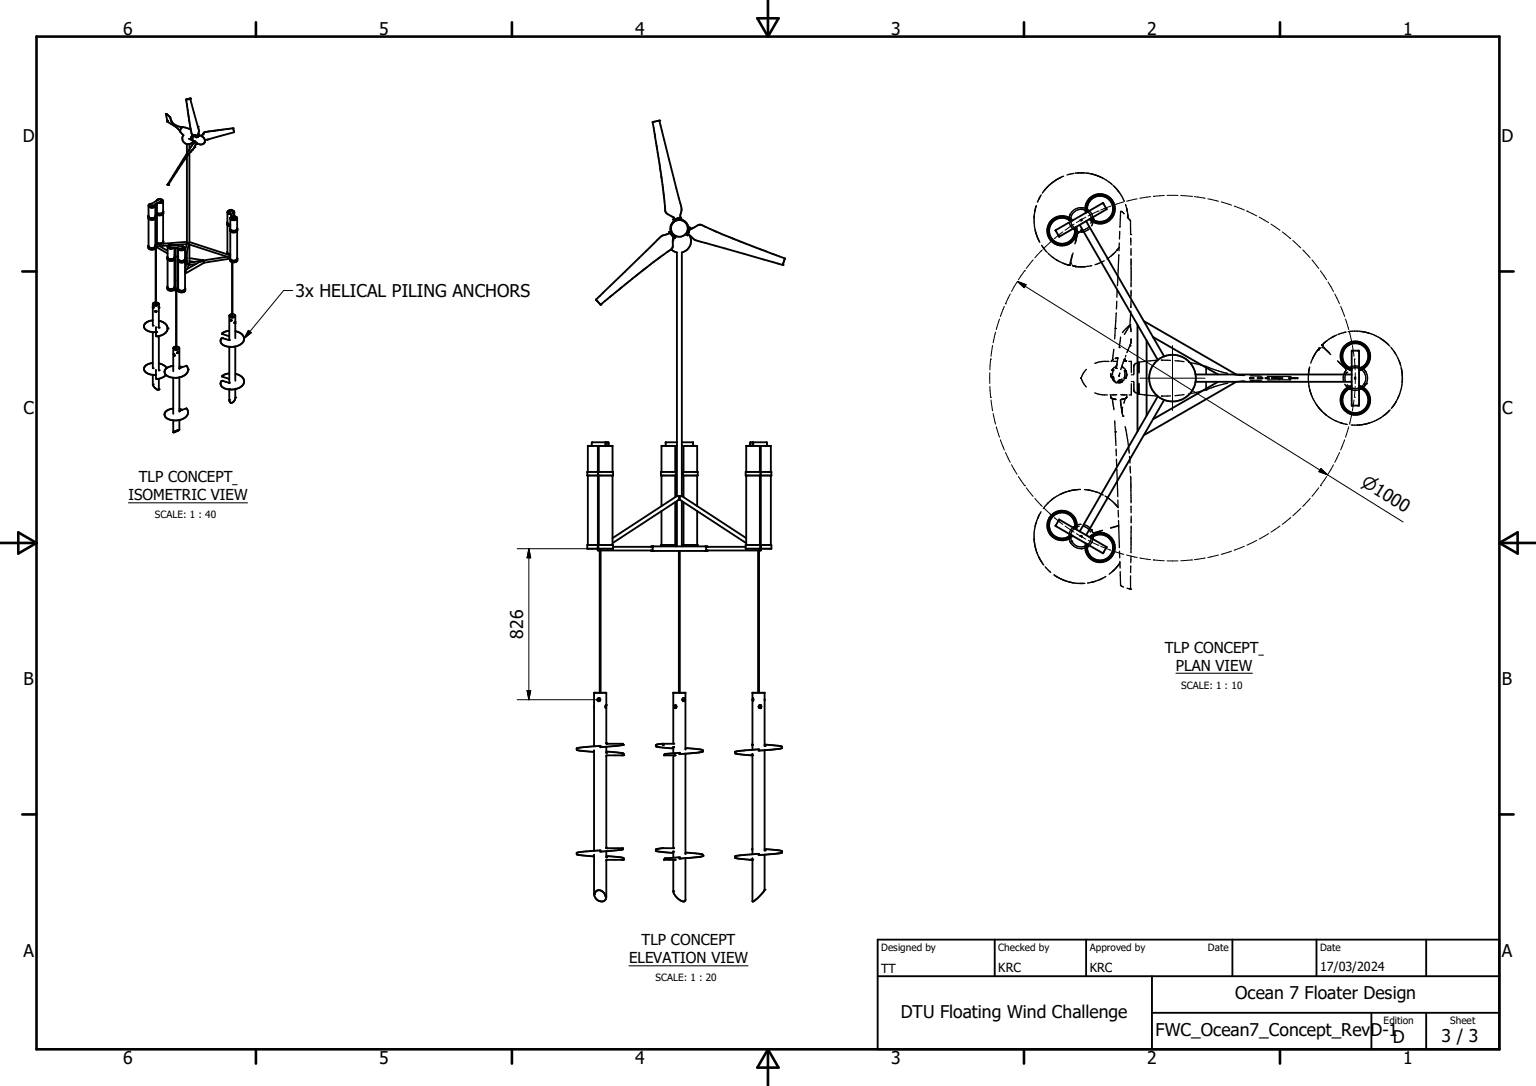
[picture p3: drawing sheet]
<svg xmlns="http://www.w3.org/2000/svg" width="420mm" height="297mm" viewBox="0 0 420 297" stroke-linecap="round" stroke-linejoin="round" font-family="sans-serif">
<defs><g id="words">
<g font-size="4.8">
<text x="33.7" y="9.6">6</text>
<text x="103.7" y="9.6">5</text>
<text x="173.7" y="9.6">4</text>
<text x="243.7" y="9.6">3</text>
<text x="313.6" y="9.6">2</text>
<text x="383.6" y="9.6">1</text>
<text x="6.2" y="38.9">D</text>
<text x="410.5" y="38.9">D</text>
<text x="80.8" y="81.2">3x HELICAL PILING ANCHORS</text>
<text x="6.4" y="113.1">C</text>
<text x="410.7" y="113.1">C</text>
<text x="143" y="174.6" transform="rotate(-90 143 174.6)">826</text>
<text x="6.4" y="187.4">B</text>
<text x="410.7" y="187.4">B</text>
<text x="6.4" y="261.6">A</text>
<text x="410.6" y="261.6">A</text>
<text x="337.7" y="273.3">Ocean 7 Floater Design</text>
<text x="246.3" y="278.3">DTU Floating Wind Challenge</text>
<text x="316" y="283.3">FWC_Ocean7_Concept_RevD-1</text>
<text x="380.8" y="285.2">D</text>
<text x="394.2" y="284.9">3 / 3</text>
<text x="33.7" y="290.9">6</text>
<text x="103.7" y="290.9">5</text>
<text x="173.7" y="290.9">4</text>
<text x="243.7" y="290.9">3</text>
<text x="313.6" y="290.9">2</text>
<text x="383.6" y="290.9">1</text>
</g>
<text font-size="4.6" x="372" y="132.7" transform="rotate(32 372 132.7)">n1000</text>
<g font-size="4.1">
<text x="37.9" y="131.9">TLP CONCEPT</text>
<text x="35.1" y="136.9">ISOMETRIC VIEW</text>
<text x="318.5" y="178.5">TLP CONCEPT</text>
<text x="321.5" y="183.4">PLAN VIEW</text>
<text x="172" y="263.4">ELEVATION VIEW</text>
<text x="175.4" y="258.5">TLP CONCEPT</text>
</g>
<g font-size="3.4">
<text x="241" y="266">TT</text>
<text x="273" y="265.9">KRC</text>
<text x="298" y="265.9">KRC</text>
<text x="361" y="265.4">17/03/2024</text>
</g>
<g font-size="2.7">
<text x="42.4" y="141.8">SCALE: 1 : 40</text>
<text x="323" y="188.4">SCALE: 1 : 10</text>
<text x="241" y="260.1">Designed by</text>
<text x="273" y="260.1">Checked by</text>
<text x="298" y="260.1">Approved by</text>
<text x="330.3" y="260">Date</text>
<text x="361" y="260">Date</text>
<text x="179.2" y="268.4">SCALE: 1 : 20</text>
<text x="378.3" y="280.1">Edition</text>
<text x="396.5" y="280.1">Sheet</text>
</g>
</g></defs>
<g fill="none" stroke="#000" stroke-width=".51">
<path d="M45.4 31.1l.3 2M45.5 31.2l1 .8M45.5 31.1l-.1 .1M45.5 31.1l1 1.1M45.7 33.2v.1M45.7 33.3a7 7 0 0 1 3.6 2.8M45.7 33.1v.1M45.7 33.1h.1M46.5 32l.1 .2M46.5 32.2l.3 .9M46.6 32.2l.6 1.5M47 33.3l.2 .3"/>
<path d="M47.2 33.6l.5 .5M47.6 34.1l.1 .1M47.6 34.1l1.2 .5 1.3 .2M47.7 34.1h.1M49.3 36.1l.9 .9M50.1 36.9a1.59 1.59 0 0 0 .5 2.3 1.59 1.59 0 0 0 2.3-.6M51 27.2l1.3 8.8a.87 .87 0 0 0 1 1M51 27.2h-.1M51.1 39.4v2.6M51.6 37.9l1 .5M51.8 39.4v1.5M52 27l-1 .2"/>
<path d="M52 27l2.1 7.7a2.99 2.99 0 0 1 .2 2.3M52.1 35.4l-1.5-.5a1 1 0 0 0-1.4 1l.1 .2M52.7 36.9a.91 .91 0 0 0 0 1.5M52.7 38.4l.2 .2M52.9 38.6h.1M52.9 38.8v.1M52.9 38.8l.1-.2h.3l.5 .5M52.9 38.8l.2 .1M52.9 38.9h.1M52.9 38.9h.2M53 38.9l-7.2 11.6M53 38.9h.1"/>
<path d="M53 38.9l.1 .1M53.1 38.9l.1 .1M53.1 38.9v.1M53.1 36.9l-.4 .7v.8M53.1 39h.1M53.1 39l.2 .1M53.2 39l.1 .1M53.2 39l.3 .2M53.2 40h.1M53.3 40l-.1 .3a40.1 40.1 0 0 0-5.7 7.9l-1.6 2.3M53.3 37v.1M53.3 37.1l.1 .1"/>
<path d="M53.3 37.1a.55 .55 0 0 0 .7 .4 .55 .55 0 0 0 .4-.7l-.3 .5h-.7M53.3 37.1h.1M53.3 37l.1 .1M53.3 39.1l.2 .1M53.3 39.1l.3 .2M53.4 37.2v.1M53.4 37.2l.1 .1M53.4 37.1h.1M53.5 37.2h.1M53.5 37.2h-.1M53.5 37.3h.1M53.5 39.2h.1"/>
<path d="M53.5 37.2h.4M53.5 39.2l.1 .1M53.6 39.3h.1M53.6 39.2l.2 .1M53.7 39.3v.1M53.7 39.3h.1M53.7 39.3l-.4 .7M53.7 39.3l.1 .1M53.7 39.4h.1M53.8 39.4h.1M53.9 37.3h.1M53.9 39.2l-.1 .2"/>
<path d="M54.3 36.7l.1 .1M54.3 37l-.4 .2M54.3 37h.1M54.4 37l-.6 .3M54.4 36.8v.2M54.4 36.8l1.3 .8 .3 .7M55.2 37.1l.3-.5a2.07 2.07 0 0 1 2.2-.7l6-.8 .3 1-8 2.3M55.2 37.1v.1M55.5 36.8l-.3 .3M56 38.3a1.2 1.2 0 0 1-.8 1.3 1.2 1.2 0 0 1-1.4-.5M40.5 59.2a1.21 1.21 0 0 0 2 0M40.6 58.9l-.1 .2a1.01 1.01 0 0 0 1 1 1.01 1.01 0 0 0 1-1v-.2"/>
<path d="M40.6 59.8v7.5l.6 .5M40.6 56.2l.2 .4 .7 .2M40.9 55.9l-.3 .3M41.1 55.9v.4M41.1 56.3l.3 .2M41.1 55.9h.1M41.1 56.3l.3 .1M41.1 55.9l.3 .2M41.4 56.5h.1M41.4 56.1v.3M41.4 56.1h.1M41.4 55.7l-.6 .2a.51 .51 0 0 0 0 .6 .51 .51 0 0 0 .6 .2l.9-.1"/>
<path d="M41.5 56.4l-.1 .1M41.5 55.7l-.5 .1M42.2 56.6l-.6 .1M42.3 56l.1 .2M42.3 56.5l.1-.2-.2 .3M42.3 55.9l.2 .3M42.5 56.2v2.9a1.07 1.07 0 0 1-1.9 0v-2.9M42.5 59.8v7.5l-.3 .4-.3 .1M42.6 55.8h.1M42.8 54.8l-.1 .2M42.8 54.8v.1M42.9 55.6l-.3 .2"/>
<path d="M42.9 55.7l-.2 .1M42.9 55.6v11.2M42.9 58.3l.4 .1M43 54.6l-.1 .1M43 54.6l-.2 .2M43.2 55.5h.2M43.2 55.4l.2 .1M43.4 55.5h.7l.5-.4-.4 .3-.6 .1M43.6 54.5l-.6 .1M44 54.5l.1 .1M44 54.5l-.2-.1-2.7 1.5M44 54.5l.5 .3"/>
<path d="M44.1 54.6v.3l-2.7 1.6M44.1 54.6l.4 .2M44.5 54.8l.1 3.2-.4 .4h-.7M44.6 57.7a.95 .95 0 0 1-.6 .8 .95 .95 0 0 1-1.1-.3M44.6 58.5v7.6l-.3 .3-.3 .2M44.7 57.9a1.05 1.05 0 0 1-.6 1 1.05 1.05 0 0 1-1.2-.2M45.8 50.5h.1M45.9 50.5h.1M51.1 42.8v23.8M51.8 41.9l-.1 25M62.2 58.1l.1 .2 .6 .2M62.2 58.1l.7 .4"/>
<path d="M62.4 57.7l-.2 .2 .1 3.3M62.4 57.7l-.2 .4M62.8 57.5l1 2.4M62.8 57.6l-.4 .1M62.8 57.5l-.4 .2M62.8 57.5h.1M62.8 57.5l.5-.1 .9 2.1M62.9 58.5h.2M62.9 58.5l.2 .1M63 59.7v.1M63 59.7v2.9a1.09 1.09 0 0 0 1.8 0v-2.9M63 59.5v.2"/>
<path d="M63 59.8l.1 .1M63 59.5v.3M63.1 59.9l.3 .2M63.2 58.8l.1 .2M63.2 58.8v.5M63.2 58.8h.1M63.3 59.3l-.3 .2M63.3 57.5h.2M63.3 57.5l.2 .1M63.4 59.2l-.1 .1M63.5 59.3h-.2M63.5 57.6h.2"/>
<path d="M63.7 57.6l.3 .2M63.8 59.5v.1M63.8 59.6h.1M63.8 59.6v.3M63.8 59.9h.1M64 57.8l-.3 .6M64 57.8l.1 1.3 .6 .3M64.1 58.1l-.4 .3M64.1 59.2l.5 .2M64.2 59.8l-.4 .1M64.2 59.5l-.4 .1M64.2 59.5h-.4"/>
<path d="M64.2 59.5h.1M64.2 59.8h.1M64.2 59.5v.3M64.2 59.8v.1M64.6 59.4l.2 .4M64.7 59.4l.1 .4M64.8 59.8l-.8 .4M64.8 59.8l-.7 .4M184.2 59.6l.2 .3M184.2 59.6h.1M184.4 59.9l-.3 .1M184.5 59.9l-.4 .1"/>
<path d="M184.5 59.9h-.1M185.2 59.8l-.7 .1M185.9 59.6l-1.4 .3M186 59.6h.3M186 59.6v-.7a4.3 4.3 0 0 0 0-3.3l-5.7-22.6-1.9 .4 1.9 11.4 1.5 11.5a2.24 2.24 0 0 0 1.8 2.9l.6 .4M186 59.6l-.4 .1M186.3 59.6h-.3M186.3 59.6l.1 .7M296.9 58.2a4 4 0 0 1 4.2-5.1 4 4 0 0 1 3.4 5.8 4 4 0 0 1-6.6 1M297.2 58.1a3.8 3.8 0 0 1 3.9-4.7 3.8 3.8 0 0 1 3.1 5.2 3.8 3.8 0 0 1-6 1.2M297.4 58a3.5 3.5 0 0 1 3.7-4.4 3.5 3.5 0 0 1 2.9 5 3.5 3.5 0 0 1-5.7 1.1M301.6 55.5l-13 7.5"/>
<path d="M301.6 55.5h.1M301.6 55.5l1 1.7M302.6 57.2l-13 7.5-1-1.7M302.6 57.2h.1M40.5 67.4a1.35 1.35 0 0 0 2 .1M40.6 67.1l-.1 .1a1.07 1.07 0 0 0 .8 1.1 1.07 1.07 0 0 0 1.2-.5M41.3 67.9h.5M42.5 67.8v15.8M42.5 67.4l3.3 1.9M42.5 67.4v.1M42.6 67.1l-.1 .7M42.6 67.1l.5 .3 2.9-.3"/>
<path d="M42.6 67v.1M42.6 67h.1M42.7 67.5v16.1M42.7 66.9l-.1 .1M42.9 66.8l-.2 .1M42.9 66.8h.1M42.9 66.5l.9 .2M43.6 67.3l2.2 1.3M44.6 65.9a.71 .71 0 0 1-.3 .7 .71 .71 0 0 1-.8 0l-.6-.2M44.7 66.1l-.1 .6M45.7 70.4a1.23 1.23 0 0 0 2.1 0M45.8 70.2l-.1 .1a1.09 1.09 0 0 0 .8 1.1 1.09 1.09 0 0 0 1.3-.5v-.5"/>
<path d="M45.8 78.3a1.04 1.04 0 0 0 .6 1.3 1.04 1.04 0 0 0 1.4-.5v-.6M45.8 67.5v2.9a1.06 1.06 0 0 0 1.9 0v-2.7M45.8 71v7.5l.3 .4 .8 .2M45.8 67.5a1.16 1.16 0 0 0 1.7 .3M45.9 67.2l-.1 .3M45.9 67.3a.79 .79 0 0 0 .5 .7 .79 .79 0 0 0 .8-.1l.2-.1M46.1 67.2l-.2 .1M46.3 67.2v.3M46.4 67.1l-.1 .1M46.4 67l-.3 .2M46.4 67l-.3 .1M46.4 66.9v.2"/>
<path d="M46.4 66.9l3.7 .6M46.7 66.9h.2M46.9 67h.2M46.9 66.9l.2 .1M47.6 67.7l-.2 .1M47.7 69.7l.2 .1M47.7 70.2l.1 .2M47.7 71v7.5a1.14 1.14 0 0 1-2 .1M47.7 78.3l-.1 .6-.6 .2M47.8 70.4l.1 .1M47.9 79.1v.3M47.9 79.4v.1"/>
<path d="M47.9 67.8v11.3M47.9 79.1h.1M47.9 79.5h.4M47.9 79.4l.4 .1M48 79.1h-.1M48 67.8h-.1M48 79.1h.3M48.1 79.2v.2M48.1 79.5v16.2M48.2 79.1l-.1 .1M48.2 79.2l.1 .2M48.3 79.5v16.2"/>
<path d="M48.3 79.5h.1M48.3 79.1h.1M48.3 79.1v.1M48.3 67.8h.1M48.3 67.9h.1M48.3 79.2v.3M48.4 79.1v.4M48.4 79.5h.1M48.4 67.8v.1M48.5 67.9v11M48.5 70.1l.2 .2M48.5 78.9h.1"/>
<path d="M48.5 78.7v.2M48.5 78.9l-.1 .2M48.5 70.4l.2 .2M48.5 71.4l.2 .5M48.6 70.1v.1M48.6 70.1h-.1M48.6 70.2h.1M48.6 70.1h.1M48.6 79a1.09 1.09 0 0 0 .9 1 1.09 1.09 0 0 0 1.1-.5l.1-.5M48.6 78.9l-.2 .6M48.6 78.6l-.1 .3M48.6 70.8a1.09 1.09 0 0 0 .8 1 1.09 1.09 0 0 0 1.2-.4"/>
<path d="M48.6 79a1.24 1.24 0 0 0 2.1 0M48.7 78.5l-.1 .1M48.7 67.9v2.9l.4 .5M48.7 71.5v7.5a1.09 1.09 0 0 0 1.9 0v-7.5M48.7 70.6v.4l.5 .3M48.7 78.3v.2M48.7 76l-.2 .9M48.7 78.8l-.1 .2M49.6 67.4h.4M49.8 67.4l.6 .2 .2 .3M50 67.7v.3M50.1 67.5l-.1 .6-3.7-.6"/>
<path d="M50.1 67.5l-.1 .2M50.1 67.5h.1M50.1 67.5v.4M50.1 67.5a.44 .44 0 0 1 .4 .3 .44 .44 0 0 1-.3 .5M50.2 68.3a1 1 0 0 1-1.5-.4l.3 .4 .6 .1M50.6 72.1l.5 .2M50.6 67.9v2.9a1.03 1.03 0 0 1-1.5 .5M50.6 70.6a.88 .88 0 0 1-.5 .8 .88 .88 0 0 1-.9-.1M50.6 78.8l.1 .2M50.6 67.9l-.4 .5M50.6 71.4l.5 .2M50.7 71.2l.4 .1"/>
<path d="M50.7 71.2l-.1 .2M50.7 70.8v.4M50.7 70.4l.4 .1M50.9 73.8h.1M50.9 73.8l-.3 .5M51.1 66.8l-4 .2M51.1 68.9v3.1l.6 .1M51.1 66.1l-8.2 .7M51.2 72.1h.1M51.2 72.1l-.6 1.2M51.6 66.5h.1M51.6 66.9h.1"/>
<path d="M51.6 66.9l-1 3.8M51.6 72.5l-.5 1.1M51.6 66.5v.4M51.6 72.2v.3M51.6 66.5l-.4-.1-.6 2.2M51.7 72.1v.4M51.7 66.8h.1M51.7 66.9l11.3 3.5M51.8 66.2l11.2 3.6M51.8 66.9l-.1 5.2M51.8 71.4l1.3 .2M51.8 70.6l3.7 .6"/>
<path d="M53.6 72.2l-2 .3M54.4 71.4h.1M54.5 71.3l-.1 .1M55.4 71.2h.1M55.5 71.2h.1M55.5 71.2l-1 .2M55.6 71.2h.1M55.7 71.5l-1.1 .1-3.7 2.2M55.7 71.5h.1M55.7 71.5v.4l-5.1 3M62.1 69.5h.1M62.1 61l.2 .2"/>
<path d="M62.1 69.1l.3 .4M62.2 70.2l-10.4 1.6M62.2 61.5v7.6l.2 .3M62.2 60.7v.9l.8 .3M62.2 68.9l-.1 .6M62.3 61.2l.7 .3M62.3 61.2l.7 .2M62.4 69.4l.6 .2zM62.9 70.7l-7.2 1.2M62.9 70.8a1.21 1.21 0 0 0 1.5 .5M63 63.2v7.6a1.09 1.09 0 0 0 1.9-.1l-.1-.2M63 62.4l-.1 .1a1.09 1.09 0 0 0 .8 1.1 1.09 1.09 0 0 0 1.2-.5v-.5"/>
<path d="M63 70.5l-.1 .8 .7 .4M63.4 60.1l.2 .1M63.4 71.7v15.1M63.6 71.7v15.1M63.6 60.2h.5M64.8 63.2v7.6l-.4 .4M64.8 62.4l.1 .1a1.12 1.12 0 0 1-1 .7 1.12 1.12 0 0 1-1-.5M64.9 70.8a.92 .92 0 0 1-.4 .9 .92 .92 0 0 1-.9 0M183 63.5l.1 .1M183.1 63.6l.2 .2M183.1 63.6l.1 .1M183.1 63.7l-.6 .3a4.1 4.1 0 0 0-2.8 1.7l-16.8 16.2"/>
<path d="M183.2 63.7l.1 .1M183.3 63.8l.6 .7M183.5 68.2l-5 3.6-14.3 11.5-1.2-1.3M183.5 63l-.5 .5M183.5 68.2l1.6 .8v66.7M183.9 64.5l.4 .4M183.9 64.5l.6 .6M184.1 65.2l-.2 2.4-.4 .6M184.1 65.2h.1M184.1 60l.2 .7M184.1 60h.1M184.2 60.5a2.44 2.44 0 0 0-.8 2.6"/>
<path d="M184.3 64.9l.1 .2M184.3 64.9l-.2 .3M184.5 65.1h.1M184.5 65.1h-.1M185 64.6l-.5 .5M186.4 60.1a2.47 2.47 0 0 1 1.8 2M187.3 64.1l.7 .2M188 64.3h.1M188 62.1l.7 .2M188 64.2v.1M188.1 64.3h-.1M188.1 64.1v.2"/>
<path d="M188.1 64.1l.6 .4a4.2 4.2 0 0 0 2.9 1.6l22.4 6.4 .6-1.8M188.4 63.3l-.3 .8M188.4 63.1l-.4 1.1M188.5 64.3a3.2 3.2 0 0 1-2.1 4.7v66.7M188.6 62.5l-.3 .8M188.6 62.5h.3M188.7 62.3l-.3 .8M188.7 62.3h.1M188.7 62.3l-.1 .2M188.9 62.5l.1 .1M188.9 62.6l1.7-.9a2.12 2.12 0 0 1 2.4 .4l7.8 3.3 13.8 5.3M189 62.5v.1"/>
<path d="M214.6 70.7h.1M288.6 63h.1M292.9 60.6a3.6 3.6 0 0 0-5.7 1 3.6 3.6 0 0 0 2.8 5 3.6 3.6 0 0 0 3.9-4.3M293 60.5a3.8 3.8 0 0 0-6 1 3.8 3.8 0 0 0 3 5.4 3.8 3.8 0 0 0 4-4.7M293.3 60.3a4.1 4.1 0 0 0-6.6 1.2 4.1 4.1 0 0 0 3.4 5.7 4.1 4.1 0 0 0 4.2-5.2M295.2 61.5l21.4 37M297 60.5l21.3 37M41.8 90.9v9.8M41.8 83.9v.2M41.8 87.6l-.8 .1a1.55 1.55 0 0 0-1.5 2.1 3.5 3.5 0 0 0 3.1 1.1M41.8 99.3l-.8 .1a1.54 1.54 0 0 0-1.5 2 3.5 3.5 0 0 0 3.1 1.1M41.9 83.2l.4 .4a.78 .78 0 0 0 1-.4"/>
<path d="M42.4 85.2l.1 .1M42.5 85.1l.3 .1-.3 .1zM42.5 82.7l-.7 .4v6M42.6 90.7v.2M42.6 89.5v1.4M42.7 82.7l.7 .4v6.5M43.4 87.7a2.23 2.23 0 0 1 2.3 2.8l-.7 .8a3.4 3.4 0 0 1-2.3 .6l-.1-1M43.4 91.9v9.4M43.4 83.9h.1M43.4 99.4a3.3 3.3 0 0 1 2.2 1.3M47.4 96.9h.1M47.5 96.9l.1 .2"/>
<path d="M47.5 95.3l.2 .3M47.5 96.9l.1 .3M47.6 97.2h.1M47.6 97.1v.1M48 95.5v.1M48 95.5l-.3 .1M48 95.6h.1M48.1 94.8l-.5 .1-.2 .4v6.2M48.3 94.8l.5 .1 .2 .4v5.6M48.9 95.3a.79 .79 0 0 1-1.2 .3M60.7 91.2l2 .8M60.8 91.2h-.1"/>
<path d="M62.7 94.9v9.8l-1.9-.6a1.16 1.16 0 0 0-.4 1.3 1.16 1.16 0 0 0 1.1 .9 4.5 4.5 0 0 0 5.1-1.3 2.25 2.25 0 0 0-2.3-2.8M62.7 90.5l-1.1 .2-.9 .5M62.8 86.4a.81 .81 0 0 0 1.4 0M63.3 87.7h.1M63.4 85.9l-.7 .4v6.7l-1.9-.5a1.16 1.16 0 0 0-.4 1.3 1.16 1.16 0 0 0 1.1 .8 4 4 0 0 0 5.2-1.7 2.43 2.43 0 0 0-2.4-2.3M63.6 85.9l.7 .4v6.2M64 86.7l-.2-.1-.1 .2M64.1 88.2v.2zM64.3 88l-.1 .1M64.3 94.8v9.3M163 81.9v.1M311 88.8v29.2"/>
<path d="M312.8 87.8l25.2 14.6M313.5 93.1v20.6M315.2 92.2l17.8 10.2M318.3 97.5a6.4 6.4 0 0 1 8.7 5.9 6.4 6.4 0 0 1-8.7 6M318.3 97.5a6.4 6.4 0 0 0-4.1 5.9 6.4 6.4 0 0 0 4.1 6M369.6 95.9h2v15h-2zM41.8 102.5v2.8l.7 .9a.7 .7 0 0 0 .9 .3v-2.9M42.6 101.2v1.3M42.6 102.5l.1 1.1a3.3 3.3 0 0 0 2.7-1M42.6 102.5h.1M47.4 103.3v9.9M47.4 115v3.2"/>
<path d="M47.4 100.1a1.96 1.96 0 0 0-2.3 2l.3 .4M48.9 117.6l-1.4 .6M49 117.6l-1.6 .6M49 103.2v9.4M49 114.9v2.7M49 117.6h.1M49 100.2l.8 .2M49 111.8l.8 .3M51 100h.1M51 111.7l-2 .6M51 111.7h.1M51 100a1.88 1.88 0 0 1-1.3 3l-1.2 .3h-1.2l-1.1-.3-.8-.5"/>
<path d="M51 111.7a1.88 1.88 0 0 1-1.3 3 3.9 3.9 0 0 1-4.6-1 1.66 1.66 0 0 1 1.8-1.9l.5-.1M51 100l-2 .7M62.7 102.1l-.3 .1a2.07 2.07 0 0 0-1.7 .8l2 .6M64.3 106.4v2.7a.9 .9 0 0 1-.5 .9 .9 .9 0 0 1-1-.1l-.1-3.4M316.6 108.4l-21.4 36.9M318.3 109.4l-21.3 37M326.9 102.4h42.7M326.9 104.4h42.7M333 104.4l-17.8 10.3M338 104.4l-25.2 14.6M369.6 105.5a4.1 4.1 0 0 0-2.3 6.2 4.1 4.1 0 0 0 6.6 0 4.1 4.1 0 0 0-2.3-6.2M369.6 101.3a4.1 4.1 0 0 1-2.3-6.2 4.1 4.1 0 0 1 6.6 0 4.1 4.1 0 0 1-2.3 6.2"/>
<path d="M369.6 100.8a3.5 3.5 0 0 1-1.9-5.4 3.5 3.5 0 0 1 5.8 0 3.5 3.5 0 0 1-1.9 5.4M369.6 101a3.8 3.8 0 0 1-2.1-5.7 3.8 3.8 0 0 1 6.2 0 3.8 3.8 0 0 1-2.1 5.7M369.6 105.8a3.8 3.8 0 0 0-2.1 5.8 3.8 3.8 0 0 0 6.2 0 3.8 3.8 0 0 0-2.1-5.8M369.6 106a3.5 3.5 0 0 0-1.9 5.5 3.5 3.5 0 0 0 5.8 0 3.5 3.5 0 0 0-1.9-5.5M160.7 129.1v-7.2h6.8v7.2M160.7 130.1v19M161.9 121.9l-.1-.8 .1-.1h4.4l.1 .1-.1 .8M163.5 121.9v27.7M163.5 129.1h-2.9v1h2.9M163.6 129.1h4v1h-4zM163.7 121.9v7.2M163.7 130.1v19"/>
<path d="M165.6 121.8l.1-.8 .6 .1v.7M165.6 121.8h.1M165.6 121.8h.7M165.7 121l-.1 .9M166.3 121.8h.1M167.5 130.1v19M180.7 129.1h4.1v1h-4.1zM180.9 130.1v8.3M180.9 139.8v9.3M184.6 121.9v7.2M184.6 130.1v5.8M184.6 137.3v11.8"/>
<path d="M185.1 135.7h.1M185.1 135.7l-17.6 11.5M185.1 137v12.4M185.1 121.9h-4.2v7.2M185.1 121h-3.1v.9M185.1 135.7h.5l-.1 1.1-18 11.7M185.9 135.7l.1 1 18 11.8M186 135.7h.4M186 135.7h-.1M186.4 135.7h.1M186.4 135.7l17.6 11.5M186.4 137v12.4"/>
<path d="M186.4 121.9h4.2v7.2M186.4 121h3.1v.9M186.7 129.1h4.1v1h-4.1zM186.9 121.9v7.2M186.9 130.1v5.8M186.9 137.3v11.8M190.6 130.1v8.3M190.6 139.8v9.3M203.9 129.1h4v1h-4zM204 129.1v-7.2h6.8v7.2M204 130.1v19M205.2 121.9v-.9h4.4l.1 .9"/>
<path d="M205.2 121.1v.7h.7M205.2 121l.7 .1v.7M205.2 121v.1M205.8 121l.2 .1-.1 .8M205.9 121.8h.1M207.8 121.9v7.2M207.8 130.1v19M208 121.9v27.7M208 129.1h2.9v1h-2.9M210.8 130.1v19M163.4 150.5l15.1 .1M163.4 149.6v.9"/>
<path d="M163.5 150.4l.4 .1M163.5 149.1h-2.9v1h2.8M163.6 149.6l-.1 .1M163.6 149.6h-.2M163.6 149.1h4v1h-4zM163.9 150.1v.3M164 150.6v38.9M164.2 150.6v38.9M167.6 149.6h10.9M178 149.6h15.5M178 150.6h15.5M178.1 150.6h.4"/>
<path d="M178.5 150.5v.1M178.5 149.6v.9M178.5 149.5l-.4 .1M178.5 150.6l.1 .1M178.5 149.5v.1M178.6 149.4l-.1 .1M180.7 149.4v-.3h4.1v.3M185.6 150.7v38.8M185.9 150.7v38.8M186.7 149.4v-.3h4.1v.3M192.9 149.4l.1 .1M193 149.5l.4 .1"/>
<path d="M193 149.6h10.9M193 150.6l-.1 .1M193 149.5l.1 .1M193.1 150.5l-.1 .1M193.1 149.6v.9M193.4 150.6h-.4M203.9 149.1h4v1h-4zM207.3 150.6v38.9M207.5 150.6v38.9M207.6 150.1l.1 .5M207.6 150.4h.1M207.6 150.4l.1 .1"/>
<path d="M207.7 150.5h.3M207.9 149.6h.1M208 149.6v1h-15M208 149.6v.1M208 150.4v.1M208 149.7h.1M208 149.1h2.9v1h-2.8M208 150.4h.1M288.6 143.8l13 7.5M288.6 143.8l1-1.7 13 7.5M288.6 143.8h.1M293.9 144.6a3.6 3.6 0 0 0-3.9-4.4 3.6 3.6 0 0 0-2.8 5 3.6 3.6 0 0 0 5.7 1.1"/>
<path d="M294 144.7a3.8 3.8 0 0 0-4-4.7 3.8 3.8 0 0 0-3 5.3 3.8 3.8 0 0 0 6 1.1M294.3 144.8a4.1 4.1 0 0 0-4.2-5.2 4.1 4.1 0 0 0-3.4 5.8 4.1 4.1 0 0 0 6.6 1.1M297.9 146.9a4 4 0 0 1 6.6 1.1 4 4 0 0 1-3.4 5.7 4 4 0 0 1-4.2-5.1M298.2 147a3.7 3.7 0 0 1 6 1.2 3.7 3.7 0 0 1-3.1 5.3 3.7 3.7 0 0 1-3.9-4.7M298.3 147.1a3.5 3.5 0 0 1 5.7 1.1 3.5 3.5 0 0 1-2.8 5 3.5 3.5 0 0 1-3.8-4.3M301.6 151.3h.1M302.6 149.6h.1M302.6 149.6l-1 1.7M164 191v.4h.1M164 191.1a.39 .39 0 0 0-.6 .1 .39 .39 0 0 0 .2 .5 .39 .39 0 0 0 .5-.3M164 191.1l.1 .3M164.1 191.4v.1"/>
<path d="M165.6 193.7h.1M165.7 192.8l-.1 .9M165.7 189.5h-3.3v14.6M165.8 189.5h.1M165.8 189.5v13.8M184.1 189.5v13.9M184.1 189.5h3.3M184.6 192.8h.1M184.7 192.8l-.2 .5 .2 .4M184.7 192.8v.1M184.7 192.9l.3 .3-.3 .5M184.7 193.7h.1"/>
<path d="M186.9 191.8h.1M186.9 190.9l.1 .5-.1 .4M186.9 190.9h.1M186.9 190.9l-.3 .4 .3 .5M187.4 189.5l.1 15.5M205.8 191.8h.1M205.9 190.9v.8M205.9 191.7v.1M207.8 192.8l.1 .1M207.8 192.8l-.4 .5 .4 .4M207.9 193.7h-.1M207.9 192.9l.3 .2v.3"/>
<path d="M208.1 193.5l-.2 .2M208.2 193.4l-.1 .1M162.4 205.3v27.4M164 204l-4.5 .3-1.8 .4a.73 .73 0 0 0 1 .6l3.7 .3M165.8 203.3v.1M165.8 205.5l3.7 .4a.7 .7 0 0 1 1 .6l-4.7 .2v25.2M165.8 203.4h4.5M165.8 204.2v1.7M170.3 203.4h.1M170.3 203.4v.3M170.3 203.7l-6.2 .6M179.3 203.7a.52 .52 0 0 0 .2 .6 .52 .52 0 0 0 .6 0l4 .4"/>
<path d="M179.4 203.7h-.1M181.2 203.4h.1M181.2 203.4l.1 .3M181.6 206.6h2.9M181.6 206.6h.1M181.7 206.2h.1M181.7 206.2l-.1 .4M184.1 204.3h.1M184.1 204.3v1.7M184.1 206.6v25.4M184.4 203.4h-3.4l-1.6 .3M185.7 205.9l-3.9 .3"/>
<path d="M187.4 206.1l.1 27.5M187.4 204.6l3.7 .3a.7 .7 0 0 1 1.1 .6M192.2 205.6l-6.4 .7M192.2 205.5v.1M205.7 206.2v27.4M205.7 203.4v.3M207.3 205h-.9a17.7 17.7 0 0 0-5.4 .7 .69 .69 0 0 0 .9 .6l3.8 .3M209.1 205.2v27.4M209.1 203.6l3.7 .4a.72 .72 0 0 1 1 .6l-1.1 .3-5.3 .4M209.1 204l-.1-14.5h-3.2l-.1 15.6M162.4 233.8v10.7a1.87 1.87 0 0 0 1.1 1.8 1.87 1.87 0 0 0 2.1-.3l.2-.7v-10.1l4.7-.1a.53 .53 0 0 0-.2-.6 .53 .53 0 0 0-.6 0l-3.9-.4M164 232.6l-5.3 .4-1 .3a.73 .73 0 0 0 1 .6l3.7 .3"/>
<path d="M165.8 231.9h.1M165.8 232.8v1.7M165.8 231.9l4.5 .1M170.3 232h.1M170.3 232l-.1 .4-6.1 .5M181.7 234.8l-.1 .4h2.9M181.7 234.8h.1M184.1 232.8v1.8M184.1 232.9h.1M184.4 232l-4.3 .1a.53 .53 0 0 0-.8 .6l4.8 .6M185.7 234.5l-3.9 .3M187.4 234.7v11.5a.76 .76 0 0 1-1.3 .1l-1.4-1.2-.6-1.3v-8.6"/>
<path d="M187.4 233.2l3.7 .3a.72 .72 0 0 1 1.1 .6M192.2 234.1l-6.4 .7M192.2 234.1h.1M205.7 232v.3M207.3 233.5l-5.5 .5a.5 .5 0 0 0-.6 0 .5 .5 0 0 0-.2 .6l4.7 .6M209.1 233.7v9.7l-.5 .8a6.2 6.2 0 0 1-2.8 2.3l-.1-11.7M209.1 232.2l3.7 .3a.72 .72 0 0 1 1 .7l-1.1 .2-5.3 .5M162.7 244.5a1.24 1.24 0 0 1 1-1.1 1.24 1.24 0 0 1 1.3 .7l.5 1.1M240 257h170v30h-170zM272 257v10M297 257v10M337 257v10"/>
<path d="M360 257v10M390 257v10M240 267h170M315 277h95M315 267v20M375 277v10M390 277v10"/>
<circle cx="185.7" cy="62.5" r="2.3"/>
<circle cx="48.6" cy="96.4" r=".16"/>
<circle cx="63.2" cy="87.6" r=".16"/>
</g>
<g fill="#000">
<circle cx="45.7" cy="33.3" r=".25"/>
<circle cx="45.7" cy="33" r=".25"/>
<circle cx="47.7" cy="34.1" r=".25"/>
<circle cx="52" cy="27" r=".25"/>
<circle cx="53.1" cy="36.9" r=".25"/>
<circle cx="53.1" cy="38.9" r=".25"/>
<circle cx="53.4" cy="37" r=".25"/>
<circle cx="53.5" cy="37.1" r=".25"/>
<circle cx="54.1" cy="34.7" r=".25"/>
<circle cx="55.5" cy="36.8" r=".25"/>
<circle cx="56.7" cy="38.2" r=".25"/>
<circle cx="63.7" cy="35.1" r=".25"/>
<circle cx="178.4" cy="33.4" r=".25"/>
<circle cx="180.3" cy="33" r=".25"/>
<circle cx="41.4" cy="56.4" r=".25"/>
<circle cx="42.6" cy="55.8" r=".25"/>
<circle cx="42.9" cy="55.6" r=".25"/>
<circle cx="45.8" cy="50.5" r=".25"/>
<circle cx="45.9" cy="50.5" r=".25"/>
<circle cx="46" cy="50.6" r=".25"/>
<circle cx="51.6" cy="41.1" r=".25"/>
<circle cx="52.1" cy="41.5" r=".25"/>
<circle cx="52.5" cy="41.1" r=".25"/>
<circle cx="53.2" cy="40.3" r=".25"/>
<circle cx="183.9" cy="59.4" r=".25"/>
<circle cx="292.5" cy="58.8" r=".18"/>
<circle cx="292.7" cy="60" r=".18"/>
<circle cx="295.4" cy="56.8" r=".18"/>
<circle cx="295.8" cy="57.3" r=".18"/>
<circle cx="298.9" cy="59.9" r=".18"/>
<circle cx="46.3" cy="67.5" r=".25"/>
<circle cx="48.5" cy="78.9" r=".25"/>
<circle cx="50" cy="68.1" r=".25"/>
<circle cx="50.6" cy="74.3" r=".25"/>
<circle cx="54.5" cy="71.4" r=".25"/>
<circle cx="184" cy="65.6" r=".25"/>
<circle cx="214" cy="72.5" r=".25"/>
<circle cx="292.2" cy="72.5" r=".18"/>
<circle cx="292.3" cy="72.5" r=".18"/>
<circle cx="292.4" cy="72.6" r=".18"/>
<circle cx="292.7" cy="71.9" r=".18"/>
<circle cx="293.5" cy="72.8" r=".18"/>
<circle cx="294" cy="72.9" r=".18"/>
<circle cx="294.4" cy="63.2" r=".18"/>
<circle cx="294.7" cy="63.8" r=".18"/>
<circle cx="295.5" cy="63" r=".18"/>
<circle cx="295.8" cy="63.4" r=".18"/>
<circle cx="298.5" cy="60.3" r=".18"/>
<circle cx="309.1" cy="64.1" r=".18"/>
<circle cx="41.8" cy="83.9" r=".25"/>
<circle cx="41.8" cy="89.1" r=".25"/>
<circle cx="41.8" cy="84.2" r=".25"/>
<circle cx="42.6" cy="90.7" r=".25"/>
<circle cx="42.6" cy="89.5" r=".25"/>
<circle cx="42.6" cy="90.9" r=".25"/>
<circle cx="42.9" cy="92" r=".25"/>
<circle cx="43.4" cy="84.2" r=".25"/>
<circle cx="43.4" cy="89.6" r=".25"/>
<circle cx="45.8" cy="89.8" r=".25"/>
<circle cx="45.8" cy="89.9" r=".25"/>
<circle cx="47.5" cy="96.9" r=".25"/>
<circle cx="47.6" cy="97.2" r=".25"/>
<circle cx="48" cy="95.5" r=".25"/>
<circle cx="48.5" cy="96.6" r=".25"/>
<circle cx="60.6" cy="92.5" r=".25"/>
<circle cx="60.7" cy="91.3" r=".25"/>
<circle cx="60.7" cy="91.2" r=".25"/>
<circle cx="60.8" cy="92.5" r=".25"/>
<circle cx="62.6" cy="93" r=".25"/>
<circle cx="62.7" cy="94.8" r=".25"/>
<circle cx="63" cy="87.4" r=".25"/>
<circle cx="63.7" cy="86.7" r=".25"/>
<circle cx="64.1" cy="88.4" r=".25"/>
<circle cx="64.2" cy="88" r=".25"/>
<circle cx="164.2" cy="83.3" r=".25"/>
<circle cx="305" cy="89.8" r=".18"/>
<circle cx="306" cy="95" r=".18"/>
<circle cx="307.4" cy="98.3" r=".18"/>
<circle cx="307.8" cy="98.6" r=".18"/>
<circle cx="308.9" cy="94.6" r=".18"/>
<circle cx="310.1" cy="99.8" r=".18"/>
<circle cx="310.6" cy="99.4" r=".18"/>
<circle cx="311" cy="99.2" r=".18"/>
<circle cx="317.6" cy="98.5" r=".18"/>
<circle cx="360.4" cy="95.6" r=".18"/>
<circle cx="360.7" cy="95.3" r=".18"/>
<circle cx="361.4" cy="94.4" r=".18"/>
<circle cx="361.5" cy="94.3" r=".18"/>
<circle cx="361.8" cy="95" r=".18"/>
<circle cx="41.8" cy="100.7" r=".25"/>
<circle cx="41.8" cy="105.1" r=".25"/>
<circle cx="42.7" cy="103.6" r=".25"/>
<circle cx="42.9" cy="103.7" r=".25"/>
<circle cx="43.4" cy="101.3" r=".25"/>
<circle cx="43.4" cy="106.5" r=".25"/>
<circle cx="47.4" cy="118.2" r=".25"/>
<circle cx="49" cy="112.3" r=".25"/>
<circle cx="49" cy="100.7" r=".25"/>
<circle cx="51.4" cy="101.1" r=".25"/>
<circle cx="60.6" cy="104.2" r=".25"/>
<circle cx="60.7" cy="102.8" r=".25"/>
<circle cx="60.8" cy="104.1" r=".25"/>
<circle cx="62.6" cy="104.7" r=".25"/>
<circle cx="62.7" cy="109.4" r=".25"/>
<circle cx="62.7" cy="106.4" r=".25"/>
<circle cx="64.3" cy="106.3" r=".25"/>
<circle cx="64.3" cy="108.7" r=".25"/>
<circle cx="304.1" cy="103.1" r=".18"/>
<circle cx="304.2" cy="103.1" r=".18"/>
<circle cx="304.2" cy="103" r=".18"/>
<circle cx="304.2" cy="101.1" r=".18"/>
<circle cx="304.3" cy="101.2" r=".18"/>
<circle cx="305" cy="118.1" r=".18"/>
<circle cx="305.2" cy="100.7" r=".18"/>
<circle cx="307" cy="113.8" r=".18"/>
<circle cx="307.5" cy="103.4" r=".18"/>
<circle cx="307.5" cy="103.5" r=".18"/>
<circle cx="307.6" cy="101.6" r=".18"/>
<circle cx="307.6" cy="101.5" r=".18"/>
<circle cx="307.7" cy="101.5" r=".18"/>
<circle cx="310.1" cy="107" r=".18"/>
<circle cx="310.6" cy="107.5" r=".18"/>
<circle cx="311" cy="107.6" r=".18"/>
<circle cx="317.6" cy="108.3" r=".18"/>
<circle cx="329.8" cy="106.6" r=".18"/>
<circle cx="352.8" cy="103.3" r=".18"/>
<circle cx="352.8" cy="103.6" r=".18"/>
<circle cx="352.8" cy="103" r=".18"/>
<circle cx="367.6" cy="101.9" r=".18"/>
<circle cx="367.9" cy="105.4" r=".18"/>
<circle cx="368.2" cy="101.9" r=".18"/>
<circle cx="368.2" cy="101.8" r=".18"/>
<circle cx="368.5" cy="100.8" r=".18"/>
<circle cx="369" cy="105.8" r=".18"/>
<circle cx="369.1" cy="106.4" r=".18"/>
<circle cx="372.1" cy="100.5" r=".18"/>
<circle cx="373" cy="105" r=".18"/>
<circle cx="373.6" cy="104.9" r=".18"/>
<circle cx="182" cy="121.9" r=".25"/>
<circle cx="189.5" cy="121.9" r=".25"/>
<circle cx="293" cy="148" r=".18"/>
<circle cx="296.9" cy="149.3" r=".18"/>
<circle cx="297.4" cy="149.5" r=".18"/>
<circle cx="298.4" cy="144.9" r=".18"/>
<circle cx="298.9" cy="146.2" r=".18"/>
<circle cx="299.2" cy="145.7" r=".18"/>
<circle cx="309.1" cy="161.1" r=".18"/>
<circle cx="163.7" cy="190.9" r=".25"/>
<circle cx="165.7" cy="192.8" r=".25"/>
<circle cx="186.9" cy="191.8" r=".25"/>
<circle cx="186.9" cy="190.9" r=".25"/>
<circle cx="207.8" cy="192.8" r=".25"/>
<circle cx="207.8" cy="193.7" r=".25"/>
<circle cx="164" cy="204" r=".25"/>
<circle cx="164.1" cy="204.3" r=".25"/>
<circle cx="165.7" cy="203.3" r=".25"/>
<circle cx="165.8" cy="205.9" r=".25"/>
<circle cx="165.9" cy="203.4" r=".25"/>
<circle cx="170" cy="206.6" r=".25"/>
<circle cx="170.3" cy="203.7" r=".25"/>
<circle cx="170.4" cy="206.6" r=".25"/>
<circle cx="179.3" cy="204.1" r=".25"/>
<circle cx="181.3" cy="203.7" r=".25"/>
<circle cx="181.9" cy="206.2" r=".25"/>
<circle cx="184.1" cy="204.3" r=".25"/>
<circle cx="184.1" cy="206.6" r=".25"/>
<circle cx="184.5" cy="206.6" r=".25"/>
<circle cx="185.7" cy="205.9" r=".25"/>
<circle cx="185.8" cy="206.3" r=".25"/>
<circle cx="201" cy="205.7" r=".25"/>
<circle cx="205.2" cy="206.6" r=".25"/>
<circle cx="205.7" cy="203.7" r=".25"/>
<circle cx="205.7" cy="206.6" r=".25"/>
<circle cx="207.3" cy="205" r=".25"/>
<circle cx="207.4" cy="205.3" r=".25"/>
<circle cx="209.1" cy="204" r=".25"/>
<circle cx="164" cy="232.6" r=".25"/>
<circle cx="164.1" cy="232.9" r=".25"/>
<circle cx="165.7" cy="231.9" r=".25"/>
<circle cx="165.8" cy="234.5" r=".25"/>
<circle cx="165.9" cy="232" r=".25"/>
<circle cx="170" cy="235.2" r=".25"/>
<circle cx="170.4" cy="235.1" r=".25"/>
<circle cx="181.2" cy="232" r=".25"/>
<circle cx="181.9" cy="234.8" r=".25"/>
<circle cx="184.1" cy="235.2" r=".25"/>
<circle cx="184.1" cy="232.9" r=".25"/>
<circle cx="184.5" cy="235.2" r=".25"/>
<circle cx="185.7" cy="234.5" r=".25"/>
<circle cx="185.8" cy="234.8" r=".25"/>
<circle cx="192.2" cy="234.1" r=".25"/>
<circle cx="205.2" cy="235.1" r=".25"/>
<circle cx="205.7" cy="235.2" r=".25"/>
<circle cx="207.3" cy="233.5" r=".25"/>
<circle cx="207.4" cy="233.9" r=".25"/>
<circle cx="209.1" cy="232.5" r=".25"/>
<circle cx="209.1" cy="232.6" r=".25"/>
<circle cx="162.4" cy="244.5" r=".25"/>
<circle cx="184.1" cy="243.7" r=".25"/>
<circle cx="209.1" cy="243.3" r=".25"/>
</g>
<path d="M35.1 137.5h32.6M63.6 132.6h1.2M344.2 179.2h1.3M321.5 184.1h20.9M172 264.1h32.5" fill="none" stroke="#000" stroke-width=".28"/>
<g fill="none" stroke="#000" stroke-width=".36">
<path d="M282.8 59v.7M283.3 56.3a12.7 12.7 0 0 0-.2 6.9M283.4 56.2l-.5 1.8M284.5 53.6l-.8 1.7M284.5 53.6l-.5 .9M284.7 53.3l-.2 .3M286.6 51l-1.6 1.8M286.6 50.9l-1 1.1M286.9 50.6l-.3 .4M289.4 48.8l-2.5 1.8M290.1 48.5l-2.1 1.2-1.1 1M290.2 48.4l-.4 .2"/>
<path d="M290.8 48.2l-.6 .2M292.3 59.9h.1M292.3 59.6h.1M292.3 59.7h.1M292.5 59l-.2 .6M292.5 58.8v.2M292.7 58.5l-.1 .1M292.7 58.4l-.2 .6M292.8 59.9h-.1M292.8 59.7a2.85 2.85 0 0 1 3.5-2.3 2.85 2.85 0 0 1 2 3.7M293.6 47.4l-1.9 .5M294.9 47.3h-.4"/>
<path d="M294.9 47.3h1.5M294.9 47.3l-1 .1M295.7 59.9a.25 .25 0 0 1 0 .4 .25 .25 0 0 1-.3-.2M295.7 57.3h.1M295.8 47.3h.6M296 56.8l1.3 .4M296 56.8a3.3 3.3 0 0 0-3.3 1.8M296 56.8h.1M296.4 47.3l1.4 .1M296.7 57h.2M297.1 57.1l.2 .1M297.3 57.2a3.3 3.3 0 0 1 1.6 3"/>
<path d="M297.3 47.4l2.4 .5 1.7 .7M298.3 47.6l3.1 1M301.4 48.6l2.7 1.9M301.4 48.6l.1 .1M304.3 50.7l1.5 1.5M304.8 51.1l1 1.1M305.8 52.2l.2 .4M305.8 52.2l.7 1.1M306.4 57.9l-.2 4.3M306.5 57.8l-.1 .1M306.5 57.8l.8 .6M306.6 53.4l.8 1.6"/>
<path d="M307.3 58.4h.1M307.7 55.9l.6 2M308.1 57l.2 .9M308.2 59.4l.9 1v3.7M308.3 57.9l.1 .9M308.4 58.8l.1 .8zM283.1 63v.2M283.1 63.2l1.1 2.9M283.1 63.2l.8 2.3M284.2 66.1l.1 .2M284.8 67.1l1.6 1.9M285.2 67.7l.4 .5"/>
<path d="M286.6 69.3l1.4 1.2M287.8 70.4l1.4 .9M288.8 71l3.5 1.5M290.7 72l1.5 .5M292.2 72.5h.1M292.3 60v.1M292.3 60.3h.1M292.3 72.5h.1M292.4 61l.7 1.3 1 .8M292.7 71.9l.3 .3M292.7 71.9h.1M292.9 60.9l.3 .8 1.1 1"/>
<path d="M293.2 69.6l-.8 3M293.2 72.5l.3 .3M293.4 69.2l-.7 2.7M293.5 72.8h.1M293.8 72.8l.2 .1M293.9 63l.2 .1M294 72.9l2.5 .1M294.3 63.2h.2M294.3 63.2h.1M294.7 63.8l-.8 2.9M294.7 63.8l-.6 2.7M294.7 63.7h.1"/>
<path d="M294.8 63.6l-.1 .2M295.1 63.4h.1M295.2 63.4h-.3M295.4 60.1h.1M296.7 72.9l-.2 .1M297.6 62.1l-1.1 .7-1.1 .2M298 62.4l-1.3 .8-1.3 .2M298.5 72.6l-2 .4M298.6 61.6l-.1 .2M298.9 60.5v.1M298.9 60.6l-.2 .8M298.9 60.6v.1"/>
<path d="M298.9 60.1v.1M298.9 60.3v.1M298.9 60.2v.4M301.9 71.3l-2.5 1.1M304.6 69.3l-.8 .7M305.5 68.4l-1.2 1.2-1.6 1.2M305.5 79.2l-.1 2.1M305.5 68.3l-.2 .2M305.9 69.6l-.4 8.5M306 67.7l-.5 .7M306 66.4v2.2M306.2 63.3l-.1 2.1"/>
<path d="M309.2 65.1v1.9M309.2 67.9l.1 2M309.3 70.8v7.6M309.3 79.4l-.1 1.9M303.2 98.8l-2.3 .1-1.6 .5M304 98.6l-.1 .2M304.3 98.3l-.1 .1M304.4 98.4l-.6 .4M304.4 98.8h1.1M304.5 95.5l-.3 2.9M305 98h.1M305 98l.7-.1-.5 2.9"/>
<path d="M305 98v.1M305.2 85.6l-.4 7.1M305.4 82.4l-.1 2.1M305.4 99.6l-.3 .7M305.7 97.9l-.7 .1M306.4 92.2l-.4 2.8M306.9 99.8l.2 .8M307.2 98.8h.7M307.4 98.4l-.7 1.9M307.5 91.4h-.1M307.6 98.4l-.2-.1 .2 .2M307.6 98l-.1 .4"/>
<path d="M307.8 98.6l.1 .2M307.8 97.2l-.1 .4M308.6 98.8h.7v3.1M309.1 88.8l-2.2 2.2M309.1 88.8l-1.6 2.6M309.1 88.8h.1M309.1 88.8l.1 1.1M309.2 94l-1.1 2.4M309.2 89.9v.8M309.2 89.9v.1M309.2 85.1l-.2 3.8M309.2 93.9h.1"/>
<path d="M309.2 82.2v1.9M309.3 92.7l-.1 1.3M310.1 99.8l-.1 2.5M310.6 99.4l-.5 .3M311.4 99.1v2.9M311.4 99.1l-.4 .1M316.3 98.6l-4.9 .5M317.6 98.5l2.4 .1M321.3 98.7l2.4 .2M325 99.1l4.8 1.1M360.4 95.6l-1.3 2.1-.7 1.6M360.4 95.6l-1.4 2.4"/>
<path d="M360.4 95.5v.1M361.1 95.2l-.5 .2M361.4 94.4l2.2 2.1M361.5 94.3v.1M361.6 94.3h.1M361.8 95l-.4 .1M361.8 95h.1M361.8 95l2.1 2M362.8 93.2l-1.3 1.1M364.9 91.9l-1.5 .9-1.9 1.5M365.6 91.6l-1.5 .7M365.7 98.7l2.2 2.1"/>
<path d="M365.9 98.9l2 1.9M367.9 90.9l-2 .6M368 90.8l-.5 .1M369.2 90.6l-.6 .1M371 90.6l-2.1 .1M371.1 90.6l3.3 .5M372.1 90.7h.1a13.3 13.3 0 0 1 7.4 3.5M377.4 92.5l2.2 1.7M379.6 94.2l.4 .5M380.3 95l1.2 1.7M381.2 96.1l.8 1.3M382.1 97.6l.6 1.5"/>
<path d="M382.6 98.8l.1 .3M382.7 99.1l.2 .4M382.7 99.1l.4 1.1M295.6 103.4h.1M295.6 103.4l.5 1.2 1 1.2M297.1 101l-1 1.3-.5 1.1M299.3 107.4l1.6 .5 1.9 .1M303.7 102.3v.5M303.7 102.4v.1M303.7 108v.2M303.7 108.4l.1 .5 .4 .2M303.7 108.6a1.47 1.47 0 0 0 1.4 .6"/>
<path d="M303.7 102.6l.2 .7M303.9 103l-.1-.1 .4 .8 .5 .4M304 103.2h.2M304 103v.2M304.1 103h-.1M304.1 103.1l-.1 .1M304.2 109.1l.9 .2M304.2 103.1v.1M304.2 103v.2M304.2 109.1l.4 3M304.2 101.1v.1M304.2 103.6l.6 .5"/>
<path d="M304.2 101.1h.1M304.3 101.2l-.1 .1M304.3 104l.6 .5M304.3 102.9l.2 .4M304.3 101.2l.1 .1M304.3 101.1v.2l-.1-.2M304.4 101.3l-.2 1.3M304.4 103l.1 .3M304.4 101.3h.1M304.5 103.3l.1 .3M304.8 104.2l.5 .5M304.8 115.1l.3 6.7"/>
<path d="M305.1 100.3l-.6 .3-.6 .7M305.1 100.3l-.1 .2M305.3 104.6l.2 .1M305.4 108h-1.9M305.6 104.4h.1M305.6 104.4l-.3 .3M305.7 104.2h.1M305.8 104.3h-.1M305.8 104.1v.1M306 102.9h-.1M306.2 102l-.2 .9M306.2 103.8h.1"/>
<path d="M306.2 103.8l-.3 .3M306.4 109.3l.1 1.4M306.4 109.3v.4M306.4 109.9l.1 .8M306.5 108h1.7M306.5 110.7l.4 2.3M306.5 110.7v.1M306.7 100.2l-.2 .9M306.7 112.3l.3 1.5M306.8 104.2l-1.2 .2M306.9 103.7l-.9 .3M306.9 111.4l-.1 1.2"/>
<path d="M307 100.4l.7 .7 .4 .9M307 104.4l-1.3 .3M307.4 101.3l.2 .8-.1 .9M307.4 103.8l-.8 .5-1 .1M307.4 103.3h.2M307.5 103.4l-.1 .1M307.5 103.4l.1 .1M307.6 101.4l.2 .1M307.6 101.4l.1 .2M307.6 101.4l-.1 .1M307.6 103.3v.1M307.6 109.1l-.3 1.2"/>
<path d="M307.6 103.3l-.1 .2M307.6 109.1l-.9 .2M307.6 116.7l1.2 7.2M307.7 101.4l.1 .1M308.1 102.3l-.4 1.2M308.1 102.4l-.3 1.2M308.1 108v.2M308.1 108.4l-.1 .5-.4 .2M308.1 108.6a1.46 1.46 0 0 1-1.4 .6M309.3 104.3h.3M309.3 105v3h-.6M309.3 102.5h.3"/>
<path d="M309.8 104.3h.2M309.8 102.5h.2M310 104.6l.1 2.4M310.1 107.1l.5 .4M311 107.6l.4 .2M311.4 104.9v2.9M311.4 107.8l4.9 .5M320 108.3h-2.4M323.7 107.9l-2.4 .3M329.8 100.2v2.1M329.8 104.5v2.1M329.8 100.2l3.4 1.3 2.5 .6"/>
<path d="M329.8 106.6l-4.8 1.1M335.7 104.8l-3.2 .8-2.7 1M337.2 102.4l3.1 .3M340.3 104.2l-3.1 .3M341.7 103.2l1.2 .1M341.8 103.6h-.1M341.8 103.6h.1M341.9 102.8l3.1 .1M342.9 103.5l-1.1 .1M343.8 103.5h1.5M343.8 103.3h1.5M345 104l-3.1 .1"/>
<path d="M345.9 103.5h1.2M345.9 103.3h1.2M346.5 102.9l6.3 .1M347.6 103.5h.9M347.6 103.3h.9M348.8 103.5h1.9M348.8 103.3h1.9M352.3 103.5h2M352.3 103.3h2M352.8 103.2v.1M352.8 103.5v.2M352.8 103.8l-6.3 .1"/>
<path d="M354.5 103.3l.3 .1M354.8 103.5h-.3M357.7 103.5l.2 2.1 .7 2.6M357.9 101.2l-.1 1.2M357.9 101.2l-.2 2.1M358.1 100.6l-.2 .6M358.1 100.4l-.2 .8M358.1 106.6a12.5 12.5 0 0 0 2.2 4.6M359.9 110.6l.4 .5M360.3 111.1l1.3 1.5M360.3 111.2l2.4 2.3M362.1 113l.5 .5"/>
<path d="M362.6 113.5l1 .7M363.5 114.1l1.9 1.1M365.3 115.1l1.8 .7M366.3 115.5l2.1 .6M367.6 101.9h.1M367.7 101.8l-.4 1 .1 1.5M367.7 105.1l.1 .2M367.8 101.6h.1M367.9 100.8h.1M367.9 105.4l.6 .6M367.9 100.8l.1 .2M367.9 101.4h.1"/>
<path d="M368 101.2l-.1 .2M368 101.3h.1M368.2 101.9l-.4 .9v1.4M368.5 106h.1M368.5 106a3.3 3.3 0 0 0 3.8 .3M368.6 106.1h.1M368.6 100.8l-.1 .1M368.6 100.7v.1M368.7 106.2h.1M368.9 106.3h.1M370.7 103.2a.25 .25 0 0 0-.3 .2 .25 .25 0 0 0 .3 .3M370.7 103.6v.1"/>
<path d="M371.3 100.7l-.9-.1-1.4 .4M371.4 100.2h-1.4l-1.2 .4 .1-.1M372.1 101h.1M372.3 100.5v.1M372.4 101.2a2.85 2.85 0 0 1 .2 4.2 2.85 2.85 0 0 1-4.2-.2M372.4 100.6l.1 .1M372.4 106.2l-.1 .1M372.6 106.1h.1M372.6 100.7v.1M372.6 100.8l.5 .5M372.7 100.8h.1M372.7 106l-.1 .1"/>
<path d="M373 116.1l-3.6 .1M373.1 101.3l.3 .3M373.1 101.3l.2 .1M373.2 105.5h.1M373.3 105.4l-1 .9M373.3 105.4h-.1M373.4 101.6v.1M373.4 101.6a3.2 3.2 0 0 1 .1 3.4M373.4 105.2v.1M373.4 101.7l.1 .1M373.5 105.1l-.1 .1M373.5 105l-.2 .4"/>
<path d="M374.4 115.7l-2.7 .5M377.5 114.3h.1M377.5 114.3l-1.7 .9-2.3 .8M379.9 112.3l-1.5 1.4M380.1 112.1l-2.6 2.2M381.7 109.9l-1.3 1.8M381.7 109.9l-1.1 1.6M381.8 109.7l-.1 .2M382.5 108.3l-.8 1.6M383.1 100.6l.3 2.2M383.2 100.9l.2 1.8M383.4 102.7a12.5 12.5 0 0 1-1.1 6.1"/>
<path d="M383.4 102.8v1.7M284.7 140l-1 1.9M286.7 137.4l-1.4 1.7M287.7 136.6l-.2 .1M287.7 136.6l-1.1 .9M291.5 134.5l-1.7 .8M292.2 134.3l-1.9 .7-2.6 1.6M294.2 133.9l-2.1 .4M294.7 133.9h-.1M295.5 133.9l-2.9 .3M296.5 133.9l2.2 .3M297.4 134l2.7 .6"/>
<path d="M299.7 134.5l1.9 .9M302.1 135.6l1.4 1M302.6 135.9l1.4 1.1 1.7 1.8-1-1.2M305.2 122.8v1.8M305.3 125.6v1.8M305.4 128.4l.2 7.4M305.7 136.8v1.8M305.7 139.6l.1 1.8M308.8 124.8l.2 1.8M309 127.5l.1 1.9M309.1 130.3l.2 7.2M309.3 138.4v1.8"/>
<path d="M282.8 147.3v.8M282.8 148.1l.2 1.3M282.8 148.1l.5 2.5M283.1 149.6l.2 1M283.3 150.6l.3 .7M283.3 142.9v.2a11.8 11.8 0 0 0-.5 5M283.5 151.1l1 2 .9 1.4M284 152.3l.9 1.5M284.2 140.7l-1.1 3.2M285.8 155l1.5 1.5M288.2 157.2l2.9 1.6M288.3 157.3l2.8 1.5"/>
<path d="M291.1 158.8l.4 .1a12.9 12.9 0 0 0 4.8 .7M291.1 158.8l.7 .2M292.2 159.1l1.4 .3M292.3 147.1v.2M292.3 146.7v.2M292.3 147.1h.1M292.5 147.9v.1M292.5 148a3.4 3.4 0 0 0 3.3 2M292.5 148h.1M292.6 148.2h.1M292.7 148.3v.1M292.8 148.5h.1"/>
<path d="M293 148h.1M293.8 143.9h.1M294 143.8a3.3 3.3 0 0 0-1.5 4.2M294 143.8h-.1M294.2 143.7h-.1M294.3 144.2h.1M294.3 144.1v.1M294.4 143.6h.1M294.4 143.6l-.4 .2M295.1 143.9a2.84 2.84 0 0 0-2.2 3.6 2.84 2.84 0 0 0 3.7 1.9M295.2 143.4l-.8 .2M295.4 146.7h.1"/>
<path d="M295.4 146.7a.25 .25 0 0 1 .3-.2 .25 .25 0 0 1 0 .4M295.4 143.4h.2M296 150h.1M296.2 150h-.5M296.2 150h-.2M296.3 143.9l.9 .4 .9 1.1M296.4 143.5l1.3 .6 .9 1.1M296.6 159.5l-.5 .1M296.8 149.8l-.6 .2M296.8 149.8h.1M296.9 149.8h.1M297.1 149.7h.1"/>
<path d="M297.3 149.6l-.1 .1M298.1 145.4h.1M298.4 146.5l-.2 1.4-.6 .8M298.5 145.1h.1M298.6 145.2v.1M298.7 145.4v.1M298.7 145.5l.1 .1M298.7 145.5h.1M298.9 146.1v.2M298.9 146.5l-.1 1.3-.8 1.3M299 145.7h.2M299.4 159l-2 .5"/>
<path d="M301.4 145l-2.2 .7M301.5 158.1l-3.1 1.2M301.5 145.1l-2.3 .6M302.4 157.6l-1.9 1M305.8 142.3l.3 7.5M305.9 143.8l-2.2 .7M305.9 143.7l-2.2 .7M305.9 154.4l-2.6 2.7M306.1 150.7l.1 1.9M306.2 153.5l.1 1.9M306.2 154l-2.1 2.3M306.3 156.3l.1 3.7 .8 .6"/>
<path d="M309.1 157.5v3.6l-.9-.2M309.2 154.8l-.1 1.8M309.2 152v1.9M309.3 143.9l-.1 7.2M309.3 141.2v1.8"/>
</g>
<g fill="none" stroke="#000" stroke-width=".71">
<path d="M10 10h400v277h-400zM70 6.1v3.9M140 6.1v3.9M207.1 5h5.8l-2.9 5zM210 0v10M280 6.1v3.9M350 6.1v3.9M6.1 74.2h3.9M410 74.2h3.9M0 148.5h10M5 145.6l5 2.9-5 2.9zM410 148.5h10"/>
<path d="M410 148.5l5-2.9v5.8zM6.1 222.7h3.9M410 222.7h3.9M70 287v3.9M140 287v3.9M210 287v10M210 287l2.9 5h-5.8zM280 287v3.9M350 287v3.9"/>
</g>
<g fill="none" stroke="#000" stroke-width=".27">
<path d="M296.9 59.4l-2.6 1.5M300.3 57.7h.1M300.3 57.7l-2.7 1.4M303.7 56.4l-2.8 1.1M307.3 55.2l-2.9 .9M310.9 54.4l-2.9 .6M314.6 53.8l-2.9 .4M315.4 53.7h.1M318.4 53.5l-3 .2M319.1 53.4h3M322.8 53.5l3 .2M325.8 53.7h.1"/>
<path d="M326.6 53.8l2.9 .4M330.3 54.4l2.9 .6M333.9 55.2l2.9 .9M337.5 56.4l2.8 1.1M340.9 57.7h.1M340.9 57.7l2.7 1.4M344.3 59.4l2.6 1.5M80 79.5h-2.5l-10.8 13.1M278.1 77.1l-1.5 2.6M278.2 77l105.4 65.8M278.2 77l2.4 .9-.6 .8zM280.2 74h.1"/>
<path d="M280.2 74l-1.7 2.5M282.5 71.1l-1.9 2.3M285 68.3l-2 2.2M287.7 65.8l-2.2 2M290.6 63.4l-2.3 1.9M293.7 61.3l-2.5 1.7M347.5 61.3l2.5 1.7M350.6 63.4l2.3 1.9M353.5 65.8l2.2 2M356.2 68.3l2 2.2M358.7 71.1l1.9 2.3M361 74l1.7 2.5"/>
<path d="M363.1 77.1l1.5 2.6M67.9 90.3l.8 .7-2 1.6zM270.9 98.2h.1M270.9 98.2l-.2 3M271.4 94.5l-.4 3M272.2 90.8l-.7 3M273.3 87.3l-.9 2.8M274.6 83.8l-1.1 2.8M274.9 83.1h.1M276.2 80.4l-1.3 2.7M320.6 94.5v17.8M365 80.4l1.3 2.7"/>
<path d="M366.6 83.8l1.1 2.8M367.9 87.3l.9 2.8M369 90.8l.6 3M369.8 94.5l.4 3M370.3 98.2h.1M370.3 98.2l.2 3M270.6 101.9v3M270.7 105.7l.2 2.9M270.9 108.6h.1M271 109.4l.4 2.9M271.5 113.1l.7 2.9M272.4 116.7l.9 2.9"/>
<path d="M311.7 103.4h17.8M368.8 116.7l-.9 2.9M369.6 113.1l-.6 2.9M370.2 109.4l-.4 2.9M370.3 108.6h.1M370.5 105.7l-.2 2.9M370.6 101.9v3M273.5 120.3l1.1 2.8M274.9 123.8l1.3 2.6M276.6 127.1l1.5 2.6M278.5 130.3l1.7 2.5M280.2 132.8h.1"/>
<path d="M280.6 133.4l1.9 2.3M283 136.3l2 2.2M285.5 139l2.2 2.1M355.7 139l-2.2 2.1M358.2 136.3l-2 2.2M360.6 133.4l-1.9 2.3M361 132.8h.1M361.2 128.1l1.8 1.8-2.4-.9zM362.7 130.3l-1.7 2.5M364.6 127.1l-1.5 2.6M366.3 123.8l-1.3 2.6M367.7 120.3l-1.1 2.8"/>
<path d="M141.4 150.1h22.6M144.6 150.1v41.3M144.6 150.1l.5 2.5h-1zM288.3 141.6l2.3 1.8M291.2 143.9l2.5 1.6M294.3 146l2.6 1.4M297.6 147.8l2.7 1.3M300.3 149.1h.1M300.9 149.4l2.8 1.1M304.4 150.7l2.9 .9M308 151.8l2.9 .7M311.7 152.6l2.9 .5"/>
<path d="M315.4 153.1h.1M315.4 153.1l3 .3M319.1 153.4h3M325.8 153.1h.1M325.8 153.1l-3 .3M329.5 152.6l-2.9 .5M333.2 151.8l-2.9 .7M336.8 150.7l-2.9 .9M340.3 149.4l-2.8 1.1M343.6 147.8l-2.7 1.3M346.9 146l-2.6 1.4M350 143.9l-2.5 1.6"/>
<path d="M352.9 141.6l-2.3 1.8M141.4 191.4h22.6M144.1 188.9h1l-.5 2.5z"/>
</g>
<path d="M278.2 77l2.4 .9-.6 .8zM67.9 90.3l.8 .7-2 1.6zM361.2 128.1l1.8 1.8-2.4-.9zM144.6 150.1l.5 2.5h-1zM144.1 188.9h1l-.5 2.5z" fill="#000" stroke="#000" stroke-width=".27"/>
<use href="#words"/>
</svg>
